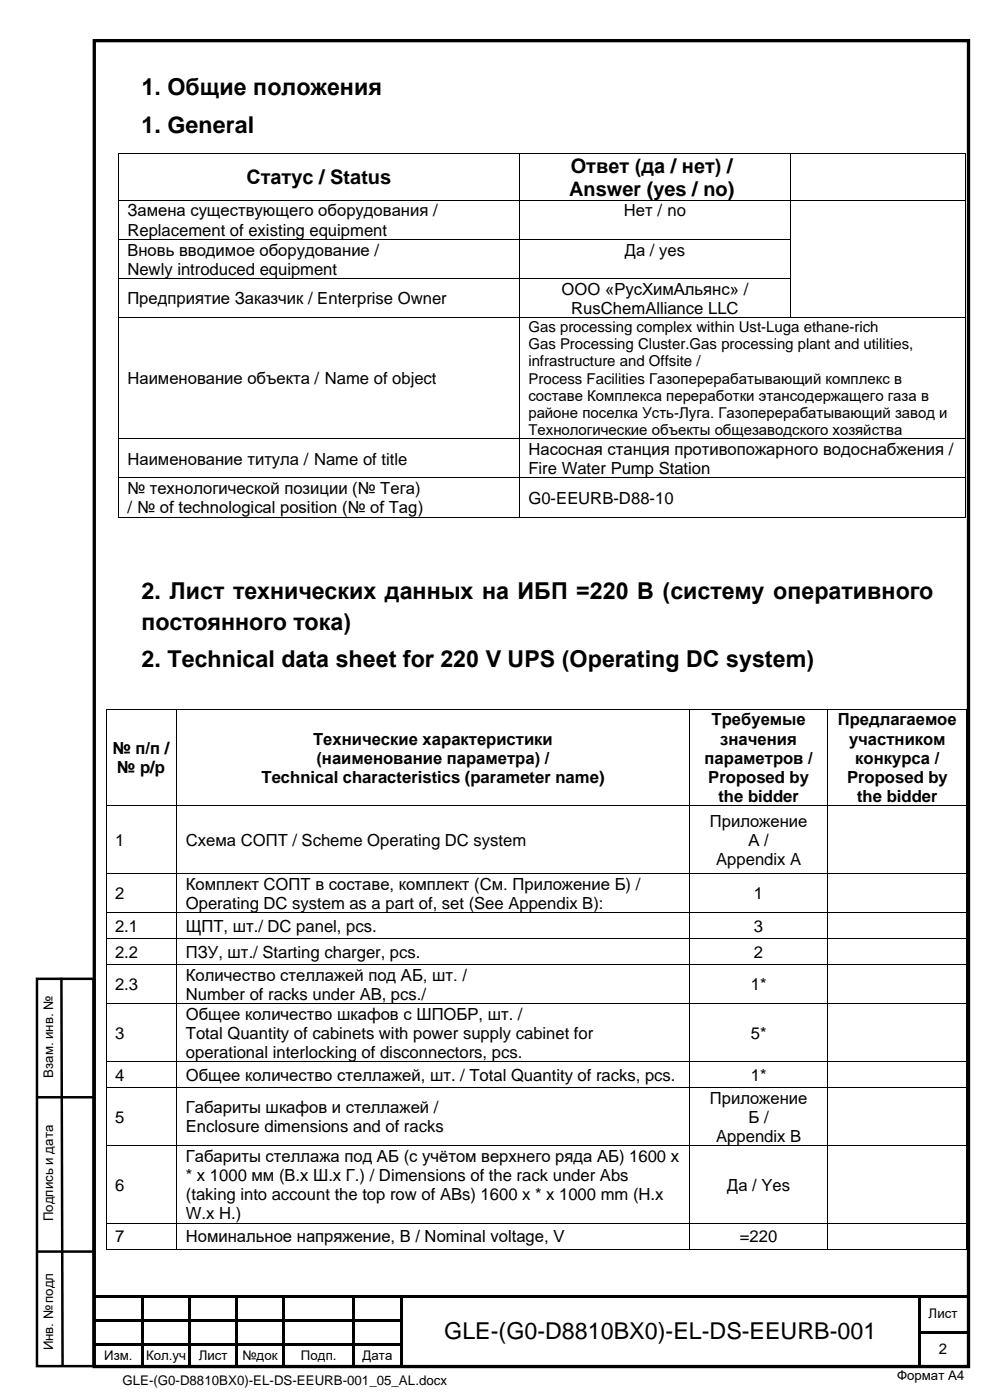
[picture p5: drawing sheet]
<svg xmlns="http://www.w3.org/2000/svg" width="210mm" height="297mm" viewBox="0 0 210 297" stroke-linecap="round" stroke-linejoin="round" font-family="sans-serif">
<defs><g id="words">
<g font-size="4.9">
<text x="30" y="20.2">1. Общие положения</text>
<text x="30" y="28.2">1. General</text>
<text x="30" y="127">2. Лист технических данных на ИБП =220 В (систему оперативного</text>
<text x="30" y="133.6">постоянного тока)</text>
<text x="30" y="141.5">2. Technical data sheet for 220 V UPS (Operating DC system)</text>
<text x="94.2" y="284.1">GLE-(G0-D8810BX0)-EL-DS-EEURB-001</text>
</g>
<g font-size="4.2">
<text x="52.3" y="39.1">Статус / Status</text>
<text x="120.7" y="41.5">Answer (yes / no)</text>
<text x="121.1" y="36.7">Ответ (да / нет) /</text>
</g>
<g font-size="3.5">
<text x="27" y="45.9">Замена существующего оборудования /</text>
<text x="132.3" y="45.9">Нет / no</text>
<text x="27" y="50">Replacement of existing equipment</text>
<text x="27" y="54.2">Вновь вводимое оборудование /</text>
<text x="27" y="58.3">Newly introduced equipment</text>
<text x="132.5" y="54.2">Да / yes</text>
<text x="27" y="64.5">Предприятие Заказчик / Enterprise Owner</text>
<text x="119.1" y="62.5">ООО «РусХимАльянс» /</text>
<text x="121.2" y="66.6">RusChemAlliance LLC</text>
<text x="27" y="81.5">Наименование объекта / Name of object</text>
<text x="27" y="98.6">Наименование титула / Name of title</text>
<text x="112.1" y="96.5">Насосная станция противопожарного водоснабжения /</text>
<text x="112.1" y="100.6">Fire Water Pump Station</text>
<text x="27" y="104.8">№ технологической позиции (№ Тега)</text>
<text x="112.1" y="106.8">G0-EEURB-D88-10</text>
<text x="27" y="108.9">/ № of technological position (№ of Tag)</text>
<text x="150.9" y="153.9">Требуемые</text>
<text x="177.7" y="153.9">Предлагаемое</text>
<text x="23.9" y="160">№ п/п /</text>
<text x="66.4" y="158">Технические характеристики</text>
<text x="152.8" y="158">значения</text>
<text x="180.1" y="158">участником</text>
<text x="24.8" y="164.1">№ p/p</text>
<text x="55.5" y="166.1">Technical characteristics (parameter name)</text>
<text x="67.1" y="162">(наименование параметра) /</text>
<text x="149.5" y="162">параметров /</text>
<text x="150.2" y="166.1">Proposed by</text>
<text x="179.7" y="166.1">Proposed by</text>
<text x="181.4" y="162">конкурса /</text>
<text x="152.4" y="170.1">the bidder</text>
<text x="181.8" y="170.1">the bidder</text>
<text x="24.4" y="179.4">1</text>
<text x="39.4" y="179.4">Схема СОПТ / Scheme Operating DC system</text>
<text x="150.6" y="175.4">Приложение</text>
<text x="158.8" y="179.4">А /</text>
<text x="151.9" y="183.5">Appendix A</text>
<text x="24.4" y="190.8">2</text>
<text x="39.4" y="188.8">Комплект СОПТ в составе, комплект (См. Приложение Б) /</text>
<text x="159.9" y="190.8">1</text>
<text x="24.4" y="197.7">2.1</text>
<text x="39.4" y="192.8">Operating DC system as a part of, set (See Appendix B):</text>
<text x="39.4" y="197.7">ЩПТ, шт./ DC panel, pcs.</text>
<text x="159.9" y="197.7">3</text>
<text x="24.4" y="203.2">2.2</text>
<text x="39.4" y="203.2">ПЗУ, шт./ Starting charger, pcs.</text>
<text x="159.9" y="203.2">2</text>
<text x="39.4" y="208">Количество стеллажей под АБ, шт. /</text>
<text x="24.4" y="210.1">2.3</text>
<text x="39.4" y="212.1">Number of racks under AB, pcs./</text>
<text x="159.3" y="210.1">1*</text>
<text x="24.4" y="220.4">3</text>
<text x="39.4" y="216.3">Общее количество шкафов с ШПОБР, шт. /</text>
<text x="39.4" y="220.4">Total Quantity of cabinets with power supply cabinet for</text>
<text x="159.3" y="220.4">5*</text>
<text x="39.4" y="224.4">operational interlocking of disconnectors, pcs.</text>
<text x="24.4" y="229.3">4</text>
<text x="39.4" y="229.3">Общее количество стеллажей, шт. / Total Quantity of racks, pcs.</text>
<text x="159.3" y="229.3">1*</text>
<text x="24.4" y="238.2">5</text>
<text x="39.4" y="236.2">Габариты шкафов и стеллажей /</text>
<text x="150.6" y="234.1">Приложение</text>
<text x="158.8" y="238.2">Б /</text>
<text x="39.4" y="240.2">Enclosure dimensions and of racks</text>
<text x="151.9" y="242.2">Appendix B</text>
<text x="39.4" y="246.5">Габариты стеллажа под АБ (с учётом верхнего ряда АБ) 1600 х</text>
<text x="39.4" y="250.5">* х 1000 мм (В.х Ш.х Г.) / Dimensions of the rack under Abs</text>
<text x="24.4" y="252.6">6</text>
<text x="39.4" y="254.6">(taking into account the top row of ABs) 1600 x * x 1000 mm (H.x</text>
<text x="154.2" y="252.6">Да / Yes</text>
<text x="24.4" y="263.5">7</text>
<text x="39.4" y="258.7">W.x H.)</text>
<text x="39.4" y="263.5">Номинальное напряжение, В / Nominal voltage, V</text>
<text x="157" y="263.5">=220</text>
</g>
<g font-size="3.2">
<text x="112.1" y="70.4">Gas processing complex within Ust-Luga ethane-rich</text>
<text x="112.1" y="74.1">Gas Processing Cluster.Gas processing plant and utilities,</text>
<text x="112.1" y="77.7">infrastructure and Offsite /</text>
<text x="112.1" y="81.4">Process Facilities Газоперерабатывающий комплекс в</text>
<text x="112.1" y="85">составе Комплекса переработки этансодержащего газа в</text>
<text x="112.1" y="88.7">районе поселка Усть-Луга. Газоперерабатывающий завод и</text>
<text x="112.1" y="92.3">Технологические объекты общезаводского хозяйства</text>
<text x="199.2" y="287.3">2</text>
</g>
<g font-size="2.8">
<text x="11.3" y="228.7" transform="rotate(-90 11.3 228.7)">Взам. инв. №</text>
<text x="11.3" y="259.1" transform="rotate(-90 11.3 259.1)">Подпись и дата</text>
<text x="197" y="279.7">Лист</text>
<text x="11.3" y="286.5" transform="rotate(-90 11.3 286.5)">Инв. № подл</text>
<text x="22.1" y="288.6">Изм.</text>
<text x="26" y="293.8">GLE-(G0-D8810BX0)-EL-DS-EEURB-001_05_AL.docx</text>
<text x="31" y="288.6">Кол.уч</text>
<text x="42.1" y="288.6">Лист</text>
<text x="51.4" y="288.6">№док</text>
<text x="63.8" y="288.6">Подп.</text>
<text x="76.9" y="288.6">Дата</text>
<text x="190.3" y="292.8">Формат А4</text>
</g>
</g></defs>
<path d="M20 8.6h185.5v281.3h-185.5z" fill="none" stroke="#000" stroke-width=".71" stroke-linecap="butt"/>
<g fill="#000">
<path d="M25 32.5h.2v.2h-.2z" fill-rule="evenodd"/>
<path d="M25 32.5h.2v.2h-.2z" fill-rule="evenodd"/>
<path d="M110.1 32.5h.2v.2h-.2z" fill-rule="evenodd"/>
<path d="M167.6 32.5h.2v.2h-.2z" fill-rule="evenodd"/>
<path d="M204.7 32.5h.2v.2h-.2z" fill-rule="evenodd"/>
<path d="M204.7 32.5h.2v.2h-.2z" fill-rule="evenodd"/>
<path d="M25 42.4h.2v.2h-.2z" fill-rule="evenodd"/>
<path d="M25 50.7h.2v.2h-.2z" fill-rule="evenodd"/>
<path d="M25 59h.2v.2h-.2z" fill-rule="evenodd"/>
<path d="M110.1 42.4h.2v.2h-.2z" fill-rule="evenodd"/>
<path d="M110.1 50.7h.2v.2h-.2z" fill-rule="evenodd"/>
<path d="M110.1 59h.2v.2h-.2z" fill-rule="evenodd"/>
<path d="M167.6 42.4h.2v.2h-.2z" fill-rule="evenodd"/>
<path d="M167.6 50.7h.2v.2h-.2z" fill-rule="evenodd"/>
<path d="M167.6 59h.2v.2h-.2z" fill-rule="evenodd"/>
<path d="M204.7 42.4h.2v.2h-.2z" fill-rule="evenodd"/>
<path d="M204.7 50.7h.2v.2h-.2z" fill-rule="evenodd"/>
<path d="M204.7 59h.2v.2h-.2z" fill-rule="evenodd"/>
<path d="M25 67.3h.2v.2h-.2z" fill-rule="evenodd"/>
<path d="M110.1 67.3h.2v.2h-.2z" fill-rule="evenodd"/>
<path d="M167.6 67.3h.2v.2h-.2z" fill-rule="evenodd"/>
<path d="M204.7 67.3h.2v.2h-.2z" fill-rule="evenodd"/>
<path d="M25 93h.2v.2h-.2z" fill-rule="evenodd"/>
<path d="M110.1 93h.2v.2h-.2z" fill-rule="evenodd"/>
<path d="M204.7 93h.2v.2h-.2z" fill-rule="evenodd"/>
<path d="M22.4 150.4h.2v.2h-.2z" fill-rule="evenodd"/>
<path d="M22.4 150.4h.2v.2h-.2z" fill-rule="evenodd"/>
<path d="M37.4 150.4h.2v.2h-.2z" fill-rule="evenodd"/>
<path d="M146.1 150.4h.2v.2h-.2z" fill-rule="evenodd"/>
<path d="M175.6 150.4h.1v.2h-.1z" fill-rule="evenodd"/>
<path d="M205 150.4h.2v.2h-.2z" fill-rule="evenodd"/>
<path d="M205 150.4h.2v.2h-.2z" fill-rule="evenodd"/>
<path d="M22.4 170.9h.2v.1h-.2z" fill-rule="evenodd"/>
<path d="M37.4 170.9h.2v.1h-.2z" fill-rule="evenodd"/>
<path d="M146.1 170.9h.2v.1h-.2z" fill-rule="evenodd"/>
<path d="M175.6 170.9h.1v.1h-.1z" fill-rule="evenodd"/>
<path d="M190.1 170.9h.2v.1h-.2z" fill-rule="evenodd"/>
<path d="M205 170.9h.2v.1h-.2z" fill-rule="evenodd"/>
<path d="M22.4 185.3h.2v.1h-.2z" fill-rule="evenodd"/>
<path d="M22.4 193.6h.2v.1h-.2z" fill-rule="evenodd"/>
<path d="M22.4 199h.2v.2h-.2z" fill-rule="evenodd"/>
<path d="M37.4 185.3h.2v.1h-.2z" fill-rule="evenodd"/>
<path d="M37.4 193.6h.2v.1h-.2z" fill-rule="evenodd"/>
<path d="M37.4 199h.2v.2h-.2z" fill-rule="evenodd"/>
<path d="M146.1 185.3h.2v.1h-.2z" fill-rule="evenodd"/>
<path d="M146.1 193.6h.2v.1h-.2z" fill-rule="evenodd"/>
<path d="M146.1 199h.2v.2h-.2z" fill-rule="evenodd"/>
<path d="M175.6 185.3h.1v.1h-.1z" fill-rule="evenodd"/>
<path d="M175.6 193.6h.1v.1h-.1z" fill-rule="evenodd"/>
<path d="M175.6 199h.1v.2h-.1z" fill-rule="evenodd"/>
<path d="M190.1 185.3h.2v.1h-.2z" fill-rule="evenodd"/>
<path d="M190.1 193.6h.2v.1h-.2z" fill-rule="evenodd"/>
<path d="M190.1 199h.2v.2h-.2z" fill-rule="evenodd"/>
<path d="M205 185.3h.2v.1h-.2z" fill-rule="evenodd"/>
<path d="M205 193.6h.2v.1h-.2z" fill-rule="evenodd"/>
<path d="M205 199h.2v.2h-.2z" fill-rule="evenodd"/>
<path d="M22.4 204.5h.2v.2h-.2z" fill-rule="evenodd"/>
<path d="M22.4 212.8h.2v.2h-.2z" fill-rule="evenodd"/>
<path d="M37.4 204.5h.2v.2h-.2z" fill-rule="evenodd"/>
<path d="M37.4 212.8h.2v.2h-.2z" fill-rule="evenodd"/>
<path d="M146.1 204.5h.2v.2h-.2z" fill-rule="evenodd"/>
<path d="M146.1 212.8h.2v.2h-.2z" fill-rule="evenodd"/>
<path d="M175.6 204.5h.1v.2h-.1z" fill-rule="evenodd"/>
<path d="M175.6 212.8h.1v.2h-.1z" fill-rule="evenodd"/>
<path d="M190.1 204.5h.2v.2h-.2z" fill-rule="evenodd"/>
<path d="M190.1 212.8h.2v.2h-.2z" fill-rule="evenodd"/>
<path d="M205 204.5h.2v.2h-.2z" fill-rule="evenodd"/>
<path d="M205 212.8h.2v.2h-.2z" fill-rule="evenodd"/>
<path d="M22.4 225.2h.2v.1h-.2z" fill-rule="evenodd"/>
<path d="M22.4 230.6h.2v.2h-.2z" fill-rule="evenodd"/>
<path d="M37.4 225.2h.2v.1h-.2z" fill-rule="evenodd"/>
<path d="M37.4 230.6h.2v.2h-.2z" fill-rule="evenodd"/>
<path d="M146.1 225.2h.2v.1h-.2z" fill-rule="evenodd"/>
<path d="M146.1 230.6h.2v.2h-.2z" fill-rule="evenodd"/>
<path d="M175.6 225.2h.1v.1h-.1z" fill-rule="evenodd"/>
<path d="M175.6 230.6h.1v.2h-.1z" fill-rule="evenodd"/>
<path d="M190.1 225.2h.2v.1h-.2z" fill-rule="evenodd"/>
<path d="M190.1 230.6h.2v.2h-.2z" fill-rule="evenodd"/>
<path d="M205 225.2h.2v.1h-.2z" fill-rule="evenodd"/>
<path d="M205 230.6h.2v.2h-.2z" fill-rule="evenodd"/>
<path d="M22.4 243h.2v.2h-.2z" fill-rule="evenodd"/>
<path d="M22.4 259.4h.2v.2h-.2z" fill-rule="evenodd"/>
<path d="M37.4 243h.2v.2h-.2z" fill-rule="evenodd"/>
<path d="M37.4 259.4h.2v.2h-.2z" fill-rule="evenodd"/>
<path d="M146.1 243h.2v.2h-.2z" fill-rule="evenodd"/>
<path d="M146.1 259.4h.2v.2h-.2z" fill-rule="evenodd"/>
<path d="M175.6 243h.1v.2h-.1z" fill-rule="evenodd"/>
<path d="M175.6 259.4h.1v.2h-.1z" fill-rule="evenodd"/>
<path d="M190.1 243h.2v.2h-.2z" fill-rule="evenodd"/>
<path d="M190.1 259.4h.2v.2h-.2z" fill-rule="evenodd"/>
<path d="M205 243h.2v.2h-.2z" fill-rule="evenodd"/>
<path d="M205 259.4h.2v.2h-.2z" fill-rule="evenodd"/>
<path d="M20 274.9h10v.5h-10z" fill-rule="evenodd"/>
<path d="M22.4 264.9h.2v.2h-.2z" fill-rule="evenodd"/>
<path d="M22.4 264.9h.2v.2h-.2z" fill-rule="evenodd"/>
<path d="M30 274.9h.5v.5h-.5z" fill-rule="evenodd"/>
<path d="M30 275.4h.5v4.5h-.5z" fill-rule="evenodd"/>
<path d="M30.5 274.9h9.4v.5h-9.4z" fill-rule="evenodd"/>
<path d="M37.4 264.9h.2v.2h-.2z" fill-rule="evenodd"/>
<path d="M39.9 274.9h.6v.5h-.6z" fill-rule="evenodd"/>
<path d="M39.9 275.4h.6v4.5h-.6z" fill-rule="evenodd"/>
<path d="M40.5 274.9h9.4v.5h-9.4z" fill-rule="evenodd"/>
<path d="M49.9 274.9h.5v.5h-.5z" fill-rule="evenodd"/>
<path d="M49.9 275.4h.5v4.5h-.5z" fill-rule="evenodd"/>
<path d="M50.4 274.9h9.5v.5h-9.5z" fill-rule="evenodd"/>
<path d="M59.9 274.9h.5v.5h-.5z" fill-rule="evenodd"/>
<path d="M59.9 275.4h.5v4.5h-.5z" fill-rule="evenodd"/>
<path d="M60.4 274.9h14.4v.5h-14.4z" fill-rule="evenodd"/>
<path d="M74.8 274.9h.6v.5h-.6z" fill-rule="evenodd"/>
<path d="M74.8 275.4h.6v4.5h-.6z" fill-rule="evenodd"/>
<path d="M75.4 274.9h9.4v.5h-9.4z" fill-rule="evenodd"/>
<path d="M84.8 274.9h.5v.5h-.5z" fill-rule="evenodd"/>
<path d="M84.8 275.4h.5v4.5h-.5z" fill-rule="evenodd"/>
<path d="M85.3 274.9h109.5v.5h-109.5z" fill-rule="evenodd"/>
<path d="M146.1 264.9h.2v.2h-.2z" fill-rule="evenodd"/>
<path d="M175.6 264.9h.1v.2h-.1z" fill-rule="evenodd"/>
<path d="M189.9 264.9h.2v.2h-.2z" fill-rule="evenodd"/>
<path d="M194.8 274.9h.5v.5h-.5z" fill-rule="evenodd"/>
<path d="M194.8 275.4h.5v4.5h-.5z" fill-rule="evenodd"/>
<path d="M195.3 274.9h9.7v.5h-9.7z" fill-rule="evenodd"/>
<path d="M205 264.9h.2v.2h-.2z" fill-rule="evenodd"/>
<path d="M205 264.9h.2v.2h-.2z" fill-rule="evenodd"/>
<path d="M20 279.9h10v.5h-10z" fill-rule="evenodd"/>
<path d="M20 285h10v.5h-10z" fill-rule="evenodd"/>
<path d="M30 279.9h.5v.5h-.5z" fill-rule="evenodd"/>
<path d="M30 280.4h.5v2h-.5z" fill-rule="evenodd"/>
<path d="M30 282.4h.5v.5h-.5z" fill-rule="evenodd"/>
<path d="M30 282.9h.5v2.1h-.5z" fill-rule="evenodd"/>
<path d="M30 285h.5v.5h-.5z" fill-rule="evenodd"/>
<path d="M30 285.5h.5v4.5h-.5z" fill-rule="evenodd"/>
<path d="M30.5 279.9h9.4v.5h-9.4z" fill-rule="evenodd"/>
<path d="M30.5 285h9.4v.5h-9.4z" fill-rule="evenodd"/>
<path d="M39.9 279.9h.6v.5h-.6z" fill-rule="evenodd"/>
<path d="M39.9 280.4h.6v2h-.6z" fill-rule="evenodd"/>
<path d="M39.9 282.4h.6v.5h-.6z" fill-rule="evenodd"/>
<path d="M39.9 282.9h.6v2.1h-.6z" fill-rule="evenodd"/>
<path d="M39.9 285h.6v.5h-.6z" fill-rule="evenodd"/>
<path d="M39.9 285.5h.6v4.5h-.6z" fill-rule="evenodd"/>
<path d="M40.5 279.9h9.4v.5h-9.4z" fill-rule="evenodd"/>
<path d="M40.5 285h9.4v.5h-9.4z" fill-rule="evenodd"/>
<path d="M49.9 279.9h.5v.5h-.5z" fill-rule="evenodd"/>
<path d="M49.9 280.4h.5v2h-.5z" fill-rule="evenodd"/>
<path d="M49.9 282.4h.5v.5h-.5z" fill-rule="evenodd"/>
<path d="M49.9 282.9h.5v2.1h-.5z" fill-rule="evenodd"/>
<path d="M49.9 285h.5v.5h-.5z" fill-rule="evenodd"/>
<path d="M49.9 285.5h.5v4.5h-.5z" fill-rule="evenodd"/>
<path d="M50.4 279.9h9.5v.5h-9.5z" fill-rule="evenodd"/>
<path d="M50.4 285h9.5v.5h-9.5z" fill-rule="evenodd"/>
<path d="M59.9 279.9h.5v.5h-.5z" fill-rule="evenodd"/>
<path d="M59.9 280.4h.5v2h-.5z" fill-rule="evenodd"/>
<path d="M59.9 282.4h.5v.5h-.5z" fill-rule="evenodd"/>
<path d="M59.9 282.9h.5v2.1h-.5z" fill-rule="evenodd"/>
<path d="M59.9 285h.5v.5h-.5z" fill-rule="evenodd"/>
<path d="M59.9 285.5h.5v4.5h-.5z" fill-rule="evenodd"/>
<path d="M60.4 279.9h14.4v.5h-14.4z" fill-rule="evenodd"/>
<path d="M60.4 285h14.4v.5h-14.4z" fill-rule="evenodd"/>
<path d="M74.8 279.9h.6v.5h-.6z" fill-rule="evenodd"/>
<path d="M74.8 280.4h.6v2h-.6z" fill-rule="evenodd"/>
<path d="M74.8 282.4h.6v.5h-.6z" fill-rule="evenodd"/>
<path d="M74.8 282.9h.6v2.1h-.6z" fill-rule="evenodd"/>
<path d="M74.8 285h.6v.5h-.6z" fill-rule="evenodd"/>
<path d="M74.8 285.5h.6v4.5h-.6z" fill-rule="evenodd"/>
<path d="M75.4 279.9h9.4v.5h-9.4z" fill-rule="evenodd"/>
<path d="M75.4 285h9.4v.5h-9.4z" fill-rule="evenodd"/>
<path d="M84.8 279.9h.5v.5h-.5z" fill-rule="evenodd"/>
<path d="M84.8 280.4h.5v2h-.5z" fill-rule="evenodd"/>
<path d="M84.8 282.4h.5v.5h-.5z" fill-rule="evenodd"/>
<path d="M84.8 282.9h.5v2.1h-.5z" fill-rule="evenodd"/>
<path d="M84.8 285h.5v.5h-.5z" fill-rule="evenodd"/>
<path d="M84.8 285.5h.5v4.5h-.5z" fill-rule="evenodd"/>
<path d="M194.8 279.9h.5v.5h-.5z" fill-rule="evenodd"/>
<path d="M194.8 280.4h.5v2h-.5z" fill-rule="evenodd"/>
<path d="M194.8 282.4h.5v.5h-.5z" fill-rule="evenodd"/>
<path d="M194.8 282.9h.5v2.1h-.5z" fill-rule="evenodd"/>
<path d="M194.8 285h.5v.5h-.5z" fill-rule="evenodd"/>
<path d="M194.8 285.5h.5v4.5h-.5z" fill-rule="evenodd"/>
<path d="M195.3 282.4h9.7v.5h-9.7z" fill-rule="evenodd"/>
</g>
<path d="M7.8 207.7h12v82.1h-12zM13 207.4l.3 82.2M7.8 232.8h12M7.7 265.5h12" fill="none" stroke="#000" stroke-width=".53"/>
<g fill="none" stroke="#000" stroke-width=".21">
<path d="M25.1 32.7v9.7M25.2 32.6h84.9M110.2 32.7v9.7M110.3 32.6h57.3M167.7 32.7v9.7M167.8 32.6h36.9M204.8 32.7v9.7M25.1 42.6v8.1M25.1 50.9v8.1M25.1 59.2v8.1M25.2 42.5h84.9M25.2 50.8h84.9"/>
<path d="M25.2 59.1h84.9M110.2 42.6v8.1M110.2 50.9v8.1M110.2 59.2v8.1M110.3 42.5h57.3M110.3 50.8h57.3M110.3 59.1h57.3M167.7 42.6v8.1M167.7 50.9v8.1M167.7 59.2v8.1M167.8 42.5h36.9M204.8 42.6v8.1"/>
<path d="M204.8 50.9v8.1M204.8 59.2v8.1M25.1 67.5v25.5M25.2 67.4h84.9M110.2 67.5v25.5M110.3 67.4h57.3M167.8 67.4h36.9M204.8 67.5v25.5M25.1 93.2v8.1M25.2 93.1h84.9M110.2 93.2v8.1M110.3 93.1h94.4"/>
<path d="M204.8 93.2v8.1M22.5 150.6v20.3M22.6 150.5h14.8M37.5 150.6v20.3M37.6 150.5h108.5M146.2 150.6v20.3M146.3 150.5h29.3M175.6 150.6v20.3M175.7 150.5h29.3M205.1 150.6v20.3M22.5 171v14.3M22.6 171h14.8"/>
<path d="M37.5 171v14.3M37.6 171h108.5M146.2 171v14.3M146.3 171h29.3M175.6 171v14.3M175.7 171h14.4M190.3 171h14.7M205.1 171v14.3M22.5 185.4v8.2M22.5 193.7v5.3M22.5 199.2v5.3M22.6 185.3h14.8"/>
<path d="M22.6 193.6h14.8M22.6 199.1h14.8M37.5 185.4v8.2M37.5 193.7v5.3M37.5 199.2v5.3M37.6 185.3h108.5M37.6 193.6h108.5M37.6 199.1h108.5M146.2 185.4v8.2M146.2 193.7v5.3M146.2 199.2v5.3M146.3 185.3h29.3"/>
<path d="M146.3 193.6h29.3M146.3 199.1h29.3M175.6 185.4v8.2M175.6 193.7v5.3M175.6 199.2v5.3M175.7 185.3h14.4M175.7 193.6h14.4M175.7 199.1h14.4M190.3 185.3h14.7M190.3 193.6h14.7M190.3 199.1h14.7M205.1 185.4v8.2"/>
<path d="M205.1 193.7v5.3M205.1 199.2v5.3M22.5 204.7v8.1M22.5 213v12.2M22.6 204.6h14.8M22.6 212.9h14.8M37.5 204.7v8.1M37.5 213v12.2M37.6 204.6h108.5M37.6 212.9h108.5M146.2 204.7v8.1M146.2 213v12.2"/>
<path d="M146.3 204.6h29.3M146.3 212.9h29.3M175.6 204.7v8.1M175.6 213v12.2M175.7 204.6h14.4M175.7 212.9h14.4M190.3 204.6h14.7M190.3 212.9h14.7M205.1 204.7v8.1M205.1 213v12.2M22.5 225.3v5.3M22.5 230.8v12.2"/>
<path d="M22.6 225.2h14.8M22.6 230.7h14.8M37.5 225.3v5.3M37.5 230.8v12.2M37.6 225.2h108.5M37.6 230.7h108.5M146.2 225.3v5.3M146.2 230.8v12.2M146.3 225.2h29.3M146.3 230.7h29.3M175.6 225.3v5.3M175.6 230.8v12.2"/>
<path d="M175.7 225.2h14.4M175.7 230.7h14.4M190.3 225.2h14.7M190.3 230.7h14.7M205.1 225.3v5.3M205.1 230.8v12.2M22.5 243.2v16.2M22.5 259.6v5.3M22.6 243.1h14.8M22.6 259.5h14.8M37.5 243.2v16.2M37.5 259.6v5.3"/>
<path d="M37.6 243.1h108.5M37.6 259.5h108.5M146.2 243.2v16.2M146.2 259.6v5.3M146.3 243.1h29.3M146.3 259.5h29.3M175.6 243.2v16.2M175.6 259.6v5.3M175.7 243.1h14.4M175.7 259.5h14.4M190.3 243.1h14.7M190.3 259.5h14.7"/>
<path d="M205.1 243.2v16.2M205.1 259.6v5.3M22.6 265h14.8M37.6 265h108.5M146.3 265h29.3M175.7 265h29.3"/>
</g>
<g fill="#fff">
<path d="M110.2 101.5h94.5v8.1h-94.5z" fill-rule="evenodd"/>
<path d="M112.1 103.5h90.8v4.1h-90.8z" fill-rule="evenodd"/>
</g>
<g fill="#000">
<path d="M25 101.3h.2v.2h-.2z" fill-rule="evenodd"/>
<path d="M25 109.6h.2v.2h-.2z" fill-rule="evenodd"/>
<path d="M25 109.6h.2v.2h-.2z" fill-rule="evenodd"/>
<path d="M110.1 101.3h.2v.2h-.2z" fill-rule="evenodd"/>
<path d="M110.1 109.6h.2v.2h-.2z" fill-rule="evenodd"/>
<path d="M204.7 101.3h.2v.2h-.2z" fill-rule="evenodd"/>
<path d="M204.7 109.6h.2v.2h-.2z" fill-rule="evenodd"/>
<path d="M204.7 109.6h.2v.2h-.2z" fill-rule="evenodd"/>
</g>
<path d="M25.1 101.5v8.1M25.2 101.4h84.9M25.2 109.7h84.9M110.2 101.5v8.1M110.3 101.4h94.4M110.3 109.7h94.4M204.8 101.5v8.1" fill="none" stroke="#000" stroke-width=".21"/>
<use href="#words"/>
</svg>
